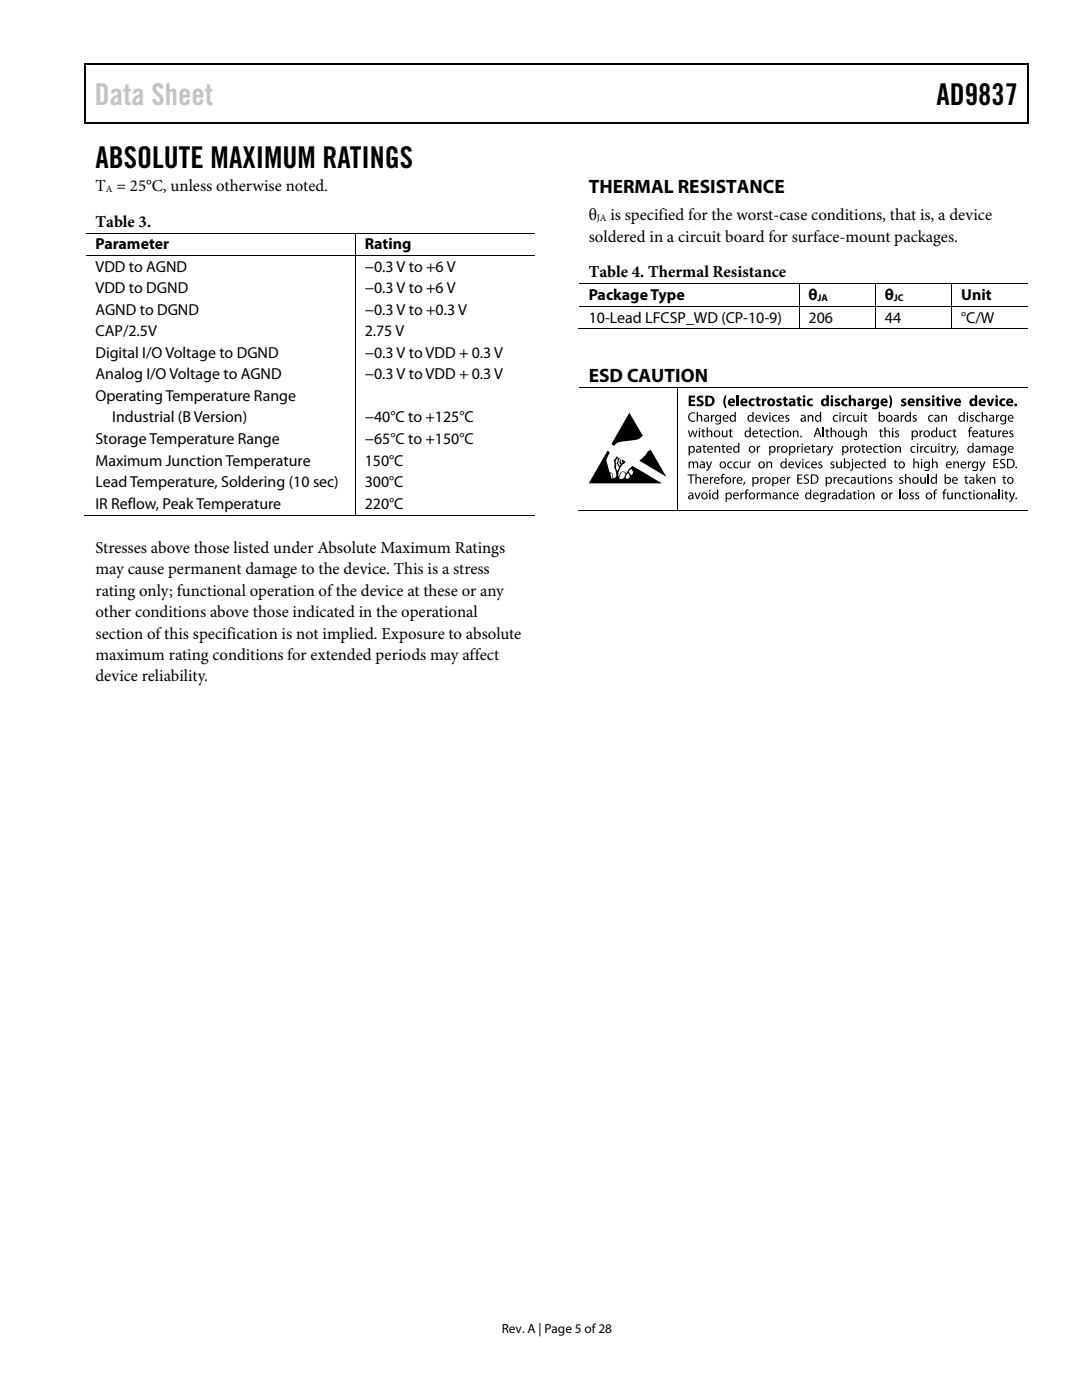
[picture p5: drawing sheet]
<svg xmlns="http://www.w3.org/2000/svg" width="216mm" height="279mm" viewBox="0 0 216 279" stroke-linecap="round" stroke-linejoin="round" font-family="sans-serif">
<defs><g id="words">
<text font-size="6" fill="#c1c1c1" x="18.9" y="21">Data Sheet</text>
<g font-size="6">
<text x="186.9" y="21">AD9837</text>
<text x="19" y="33.6">ABSOLUTE MAXIMUM RATINGS</text>
</g>
<g font-size="3.9">
<text x="117.5" y="38.5">THERMAL RESISTANCE</text>
<text x="117.5" y="76.3">ESD CAUTION</text>
</g>
<g font-size="3.3">
<text x="19" y="38.1">T = 25°C, unless otherwise noted.</text>
<text x="19" y="45.2">Table 3.</text>
<text x="117.5" y="44">θ</text>
<text x="121.8" y="44">is specified for the worst-case conditions, that is, a device</text>
<text x="117.5" y="48.2">soldered in a circuit board for surface-mount packages.</text>
<text x="117.5" y="55.4">Table 4. Thermal Resistance</text>
<text x="19" y="110.3">Stresses above those listed under Absolute Maximum Ratings</text>
<text x="19" y="114.6">may cause permanent damage to the device. This is a stress</text>
<text x="19" y="118.9">rating only; functional operation of the device at these or any</text>
<text x="19" y="123.2">other conditions above those indicated in the operational</text>
<text x="19" y="127.4">section of this specification is not implied. Exposure to absolute</text>
<text x="19" y="131.7">maximum rating conditions for extended periods may affect</text>
<text x="19" y="136">device reliability.</text>
</g>
<g font-size="3.2">
<text x="19" y="49.8">Parameter</text>
<text x="72.8" y="49.8">Rating</text>
<text x="19" y="54.3">VDD to AGND</text>
<text x="19" y="58.5">VDD to DGND</text>
<text x="72.8" y="54.3">−0.3 V to +6 V</text>
<text x="72.8" y="58.5">−0.3 V to +6 V</text>
<text x="117.5" y="59.9">Package Type</text>
<text x="161.3" y="59.9">θ</text>
<text x="176.6" y="59.9">θ</text>
<text x="191.8" y="59.9">Unit</text>
<text x="19" y="62.8">AGND to DGND</text>
<text x="72.8" y="62.8">−0.3 V to +0.3 V</text>
<text x="117.5" y="64.4">10-Lead LFCSP_WD (CP-10-9)</text>
<text x="161.3" y="64.4">206</text>
<text x="176.6" y="64.4">44</text>
<text x="191.8" y="64.4">°C/W</text>
<text x="19" y="67.1">CAP/2.5V</text>
<text x="19" y="71.4">Digital I/O Voltage to DGND</text>
<text x="72.8" y="67.1">2.75 V</text>
<text x="72.8" y="71.4">−0.3 V to VDD + 0.3 V</text>
<text x="19" y="75.7">Analog I/O Voltage to AGND</text>
<text x="72.8" y="75.7">−0.3 V to VDD + 0.3 V</text>
<text x="19" y="80">Operating Temperature Range</text>
<text x="19" y="88.6">Storage Temperature Range</text>
<text x="22.4" y="84.3">Industrial (B Version)</text>
<text x="72.8" y="84.3">−40°C to +125°C</text>
<text x="72.8" y="88.6">−65°C to +150°C</text>
<text x="19" y="92.9">Maximum Junction Temperature</text>
<text x="72.8" y="92.9">150°C</text>
<text x="19" y="97.2">Lead Temperature, Soldering (10 sec)</text>
<text x="19" y="101.5">IR Reflow, Peak Temperature</text>
<text x="72.8" y="97.2">300°C</text>
<text x="72.8" y="101.5">220°C</text>
</g>
<text font-size="2.6" x="100.1" y="266">Rev. A | Page 5 of 28</text>
<g font-size="1.9">
<text x="21.1" y="38.3">A</text>
<text x="119.1" y="44.1">JA</text>
<text x="163.1" y="60.1">JA</text>
<text x="178.4" y="60.1">JC</text>
</g>
</g></defs>
<g fill="#000">
<path d="M16.9 12.7h.2v1h-.2zM16.9 12.7h.2v.3h-.2zM82.5 12.7h.3v.3h-.3zM205.1 12.7h.2v1h-.2zM205.1 12.7h.2v.3h-.2zM16.9 24.4h.2v.3h-.2zM82.3 24.4h.2v.3h-.2zM205.1 24.4h.2v.3h-.2zM70.8 46.4h.2v.2h-.2zM70.8 50.9h.2v.2h-.2zM159.4 56.6h.1v.1h-.1zM174.6 56.6h.2v.1h-.2z"/>
<path d="M189.8 56.6h.2v.1h-.2zM135.2 77.3h.2v.2h-.2zM144.7 78.9h.3a2.73 2.73 0 0 0 0 2.5 .71 .71 0 0 1-.6-.8v-.8zM146.9 78.9h.5v2.1h-.5zM151 79.3l.4-.2v.4h.4v.4h-.4l.1 .7 .3 .1v.3l-.6 .1-.2-.2v-1h-.2v-.4h.2zM156.4 79.3l.5-.2v.4h.3v.4h-.3v.7l.3 .1v.3l-.5 .1-.3-.2v-1h-.2v-.4h.2zM159.4 61.1h.1v.2h-.1zM159.4 65.6h.1v.1h-.1zM159.1 79.3l.5-.2v.4h.3v.4h-.3v.7l.3 .1v.3l-.5 .1-.2-.2-.1-1h-.2v-.4h.2zM169.4 78.9h.4v.8a.55 .55 0 0 1 .7-.1 .55 .55 0 0 1 .3 .6v.8h-.5v-1l-.2-.1-.3 .2v.9h-.4zM174.6 61.1h.2v.2h-.2zM174.6 65.6h.2v.1h-.2z"/>
<path d="M186.9 79.3l.5-.2v.4h.3v.4h-.3v.7l.3 .1v.3l-.5 .1-.2-.2-.1-1h-.2v-.4h.2zM188.7 79.5h.5l.3 1.1 .3-1.1h.4l-.5 1.5h-.5zM189.8 61.1h.2v.2h-.2zM189.8 65.6h.2v.1h-.2zM196.8 79.5h.5l.3 1.1 .3-1.1h.5l-.6 1.5h-.4zM125.6 82.4l2.7 4.6-.3 .2a3.7 3.7 0 0 1-2.7 .8l-.6 .1a2.23 2.23 0 0 0-2.2 .9l-.5-.4zM129.2 90.1l.6-.3 3.2 5.4-5.4-3.3 1.1-1zM137.4 92.1h.2v.2l.3-.2h.3l.2 .2 .3-.2h.4l.2 .6v.7h-.2l-.1-.9-.2-.2-.3 .3v.8h-.3v-.9l-.2-.2-.3 .2-.1 .9h-.2zM137.4 79h1.3v.4h-.8v.4h.8v.4h-.8v.5h.8v.3h-1.3zM137.3 85.9h.2l.3 1.1 .3-1.1h.2l.4 1.1 .3-1.1h.2l-.4 1.3h-.3l-.3-1-.3 1h-.2zM137.2 94.7h1.4v.2h-.6v1.6h-.2v-1.6h-.6zM137.6 82.5l.7-.2 .4 .1v.2a.76 .76 0 0 0-1.1 .7 .76 .76 0 0 0 1.1 .6v.2a.98 .98 0 0 1-1.2-.3 .98 .98 0 0 1 .1-1.3z"/>
<path d="M138.8 94.6h.2v.8l.4-.2 .4 .2 .1 1.1h-.3v-.9l-.3-.2-.3 .3v.8h-.2zM138.5 98.3h.3l.4 1.1 .4-1.1h.2l-.5 1.3h-.2zM139 82.2h.3v.8l.4-.2 .4 .2v1.1h-.2v-.9l-.3-.2-.3 .3v.8h-.3zM139.2 79.1l.6-.2 .5 .1-.1 .4h-.6l-.1 .1 .2 .2a.72 .72 0 0 1 .7 .9 .72 .72 0 0 1-1.1 .5l-.3-.1 .1-.4 .7 .1 .1-.2-.1-.2a.69 .69 0 0 1-.7-.4 .69 .69 0 0 1 .1-.8zM140.1 85.7l.3-.1v.3h.3v.2h-.3v.9l.3 .1-.1 .2h-.3l-.1-.3-.1-.9h-.2v-.2h.2zM140.4 88.8l.2-.1v.3h.3v.2h-.3v.9l.3 .1-.1 .2h-.2l-.2-.3v-.9h-.3v-.2h.3zM141 85.3h.2v.8l.5-.2 .4 .2v1.1h-.2v-.9l-.3-.2-.4 .3v.8h-.2zM140.8 92.1h.3l.4 1.1 .3-1.1h.3l-.7 1.6-.4 .4-.1-.3 .4-.4zM141.7 95.2h.2v.3l.4-.3v.2l-.2 .1-.2 .2v.8h-.2zM141.9 82.8h.2v.3l.4-.3v.2l-.2 .1-.2 .2v.8h-.2zM142.6 89h.2v.2l.1-.1a.49 .49 0 0 1 .7 .1l.1 1.1h-.2l-.1-.9-.2-.2-.4 .2v.9h-.2zM144.1 94.7l.5-.1v.2h-.3l-.1 .1v.3h.3v.2h-.3v1.1h-.3v-1.1h-.1v-.2h.1z"/>
<path d="M144.1 88.8l.3-.1v.3h.3v.2h-.3v.9l.3 .1v.1l-.2 .1a.36 .36 0 0 1-.4-.5v-.7h-.2v-.2h.2zM144 85.9h.3v1l.3 .2 .3-.2v-1h.3v1.3h-.3v-.2l-.1 .1a.47 .47 0 0 1-.7 0zM145.6 85.7l.2-.1v.3h.4v.2h-.4l.1 .9 .3 .1v.1l-.4 .1-.2-.3v-.9h-.2zM145.3 92.3l.5-.2h.3v.2a.51 .51 0 0 0-.8 .5 .51 .51 0 0 0 .8 .4v.2a.7 .7 0 0 1-.9-.2 .7 .7 0 0 1 .1-.9zM146.2 95.2h.2v.3l.5-.3v.2l-.5 .3v.8h-.2zM146.5 92.3l.5-.2h.4l-.1 .2a.51 .51 0 0 0-.7 .5 .51 .51 0 0 0 .7 .4l.1 .2a.71 .71 0 0 1-1-.2 .71 .71 0 0 1 .1-.9zM147.7 98.3h.2l.1 .3 .4-.3v.2l-.2 .1-.2 .2v.8h-.3zM148.4 96.2h.3l-.2 .7h-.2zM148.9 97.8l.5-.1v.2h-.3l-.1 .1v.3h.3v.2h-.3v1.1h-.3v-1.1h-.1v-.2h.1zM147.6 92.1h.3v1l.3 .2 .3-.2v-1h.3v1.3h-.2l-.1-.2-.1 .1a.47 .47 0 0 1-.7 0zM149.1 92.1h.3v.3l.4-.3v.2l-.2 .1-.2 .2v.8h-.2zM149.6 79.7l.8-.2 .2 .1-.1 .3a.44 .44 0 0 0-.7 .4 .44 .44 0 0 0 .7 .4l.1 .3a.82 .82 0 0 1-1.1-.2 .82 .82 0 0 1 .1-1.1z"/>
<path d="M151 98.3h.2v.3l.2-.3h.3v.2l-.3 .1-.1 .2v.8h-.3zM151 89h.2v.3l.5-.3v.2l-.3 .1-.1 .3v.7h-.3zM151.7 95.2h.2v.3l.5-.3v.2l-.5 .3v.8h-.2zM151.6 85.7l.3-.1v.3h.3v.2h-.3v.9l.3 .1v.1l-.2 .1a.36 .36 0 0 1-.4-.5v-.7h-.2v-.2h.2zM151.9 98.3h.2v.2l.3-.2h.3l.2 .2 .3-.2h.4l.2 .6v.7h-.2l-.1-.9-.2-.2-.3 .2v.9h-.3v-1l-.2-.1-.3 .3v.8h-.3zM152 79.5h.4v.3l.3-.3h.3v.5h-.3l-.2 .2v.8h-.5zM152 82.8h.3l.3 1.1 .4-1.1h.3l-.6 1.3h-.2zM152.9 92.1h.2v.2l.1-.1a.5 .5 0 0 1 .8 .1l.1 1.1h-.3v-.9l-.3-.2-.3 .3v.8h-.3zM154 86.1l.5-.2 .3 .1v.1a.51 .51 0 0 0-.8 .5 .51 .51 0 0 0 .8 .4v.2a.7 .7 0 0 1-.9-.2 .7 .7 0 0 1 .1-.9zM155.1 79.6l.4-.1 .5 .1-.1 .3h-.5v.1a.56 .56 0 0 1 .6 .7 .56 .56 0 0 1-.8 .4l-.3-.1 .1-.4 .4 .1 .2-.1-.5-.3a.43 .43 0 0 1 0-.7zM155 89h.3v.3l.2-.3h.2v.2l-.2 .1-.2 .3v.7h-.2zM154.2 83l.6-.2 .3 .1-.1 .1a.51 .51 0 0 0-.7 .5 .51 .51 0 0 0 .7 .4l.1 .2a.71 .71 0 0 1-.9-.2 .71 .71 0 0 1 0-.9z"/>
<path d="M155.2 85.7l.2-.1v.3h.4v.2h-.4l.1 .9 .3 .1-.1 .2h-.3l-.2-.3v-.9h-.2v-.2h.2zM155.5 98.3h.3v.2l.1-.1a.49 .49 0 0 1 .7 .1l.1 1.1h-.3v-.9l-.3-.2-.3 .2v.9h-.3zM156.7 83l.4-.2 .4 .1-.1 .1h-.4v.3l.2 .1a.41 .41 0 0 1 .3 .3 .41 .41 0 0 1-.2 .4h-.7l.1-.2h.5v-.2l-.2-.1a.4 .4 0 0 1-.3-.6zM157 95.2h.2l.1 .3 .4-.3v.2l-.2 .1-.2 .2v.8h-.3zM157.2 98.5l.5-.2h.3v.2a.51 .51 0 0 0-.8 .5 .51 .51 0 0 0 .8 .4v.2a.7 .7 0 0 1-.9-.2 .7 .7 0 0 1 .1-.9zM158.2 85.9h.2v.2l.1-.1a.48 .48 0 0 1 .8 .1v1.1h-.2v-.9l-.3-.2-.3 .3-.1 .8h-.2zM158.6 92.1h.3l.3 1.1 .4-1.1h.2l-.5 1.3h-.2zM159 89h.2v.3l.5-.3v.2l-.3 .1-.1 .2v.8h-.3zM159.7 87h.3v.2h-.3zM159.1 94.7h1v.2h-.8v.6h.7v.2h-.7v.6h.8v.2h-1zM160.5 94.9a.8 .8 0 0 1 .9-.2l-.1 .2h-.5a.27 .27 0 0 0-.2 .2 .27 .27 0 0 0 .2 .3 .64 .64 0 0 1 .6 .9 .64 .64 0 0 1-1.1 .1l.1-.1a.39 .39 0 0 0 .6 0 .39 .39 0 0 0-.1-.6 .54 .54 0 0 1-.4-.8zM161.1 82.8h.3v.2l.1-.1a.49 .49 0 0 1 .7 .1l.1 1.1h-.3v-.9l-.3-.2-.3 .2v.9h-.2z"/>
<path d="M160.8 92.3l.6-.2h.3l-.1 .2a.51 .51 0 0 0-.7 .5 .51 .51 0 0 0 .7 .4l.1 .2a.71 .71 0 0 1-.9-.2 .71 .71 0 0 1 0-.9zM161.2 79.7l.8-.2 .2 .1-.1 .3a.45 .45 0 0 0-.7 .4 .45 .45 0 0 0 .7 .4l.1 .3a.82 .82 0 0 1-1-.2 .82 .82 0 0 1 0-1.1zM162 88.8l.3-.1v.3h.3v.2h-.3v.9l.3 .1-.1 .2h-.3l-.2-.3v-.9h-.2v-.2h.2zM163.3 92.3l.4-.2 .4 .1-.1 .1h-.4v.3l.1 .1a.4 .4 0 0 1 .4 .3 .4 .4 0 0 1-.2 .4h-.7l.1-.2h.5v-.2l-.2-.1a.4 .4 0 0 1-.3-.6zM164.2 85.3h.2v1.9h-.2zM164.2 89h.2v.3l.5-.3v.2l-.3 .1-.1 .2-.1 .8h-.2zM164.9 85.7l.2-.1v.3h.4v.2h-.4l.1 .9 .3 .1v.1l-.4 .1-.2-.3v-.9h-.2v-.2h.2zM165.2 98.3h.2v.3l.2-.3h.3v.2l-.3 .1-.2 .3v.7h-.2zM165 89h.3l.3 1.1 .4-1.1h.2l-.6 1.6-.5 .4v-.3a.45 .45 0 0 0 .4-.5zM165.7 85.3h.3v.8l.4-.2 .4 .2 .1 1.1h-.3v-.9l-.3-.2-.3 .2v.9h-.3zM165.8 92.3l.4-.2 .3 .1-.1 .1h-.4v.3l.2 .1a.41 .41 0 0 1 .3 .3 .41 .41 0 0 1-.2 .4h-.6l.1-.2h.5v-.2l-.2-.1a.4 .4 0 0 1-.3-.6zM166.3 95.2h.2v.3l.5-.3v.2l-.3 .1-.1 .2v.8h-.3z"/>
<path d="M166.7 79.6l.5-.1 .4 .1-.1 .3h-.4v.1a.56 .56 0 0 1 .6 .7 .56 .56 0 0 1-.9 .4l-.3-.1 .1-.4 .4 .1 .2-.1-.5-.3a.43 .43 0 0 1 0-.7zM166.4 83l.5-.2 .3 .1v.1a.51 .51 0 0 0-.8 .5 .51 .51 0 0 0 .8 .4v.2a.7 .7 0 0 1-.9-.2 .7 .7 0 0 1 .1-.9zM166.9 92.1h.2v1l.3 .2 .3-.3v-.9h.3v1.3h-.2v-.2l-.1 .1a.47 .47 0 0 1-.8 0zM168.1 82.8h.2l.1 .3 .4-.3v.2l-.2 .1-.2 .2v.8h-.3zM168.1 79.7l.8-.2 .2 .1-.1 .3a.45 .45 0 0 0-.7 .4 .45 .45 0 0 0 .7 .4l.1 .3a.82 .82 0 0 1-1.1-.2 .82 .82 0 0 1 .1-1.1zM168.7 95.4l.5-.2h.3v.2a.51 .51 0 0 0-.8 .5 .51 .51 0 0 0 .8 .4v.2a.71 .71 0 0 1-.9-.2 .71 .71 0 0 1 .1-.9zM169.6 89h.2v.3l.5-.3v.2l-.3 .1-.1 .2v.8h-.3zM168.8 85.9h.2l.1 1 .2 .2 .3-.3 .1-.9h.2v1.3h-.2v-.2l-.1 .1a.47 .47 0 0 1-.8 0zM169.1 83l.5-.2 .4 .1-.1 .1a.51 .51 0 0 0-.7 .5 .51 .51 0 0 0 .7 .4l.1 .2a.7 .7 0 0 1-1-.2 .7 .7 0 0 1 .1-.9zM170.3 98.1l.3-.1v.3h.3v.2h-.3v.9l.3 .1-.1 .2-.3-.1-.1-.2-.1-.9h-.2v-.2h.2zM170.2 82.8h.3v1l.3 .2 .3-.3v-.9h.3v1.3h-.2l-.1-.2-.1 .1a.46 .46 0 0 1-.7 0zM171.8 85.3h.3v.8l.4-.2 .4 .2 .1 1.1h-.3v-.9l-.3-.2-.3 .3v.8h-.3z"/>
<path d="M171.1 95.2h.3v1l.3 .2 .3-.3v-.9h.3v1.3h-.2l-.1-.2-.1 .1a.46 .46 0 0 1-.7-.1zM172.1 88.8l.2-.1v.3h.3v.2h-.3v.9l.3 .1v.1l-.2 .1a.36 .36 0 0 1-.3-.5v-.7h-.3v-.2h.3zM172.5 82.6l.2-.1v.3h.4v.2h-.4v.9l.3 .1v.1l-.3 .1-.2-.3v-.9h-.2v-.2h.2zM172.8 79.5h.4v.3l.3-.3h.2v.5h-.2l-.2 .2v.8h-.5zM172.7 95l.3-.1v.3h.3v.2h-.3v.9l.3 .1v.1h-.4l-.2-.2v-.9h-.2zM172.1 92.3l.5-.2h.4l-.1 .2a.51 .51 0 0 0-.7 .5 .51 .51 0 0 0 .7 .4l.1 .2a.71 .71 0 0 1-1-.2 .71 .71 0 0 1 .1-.9zM173.3 98.3h.2l.1 .2 .1-.1a.5 .5 0 0 1 .7 .1l.1 1.1h-.3v-.9l-.3-.2-.3 .3v.8h-.2zM173.3 91.9l.3-.1v.3h.3v.2h-.3v.9l.3 .1-.1 .2h-.3l-.1-.3-.1-.9h-.2v-.2h.2zM174.4 89.2l.5-.2h.4l-.1 .2a.51 .51 0 0 0-.8 .5 .51 .51 0 0 0 .8 .4v.2a.7 .7 0 0 1-.9-.2 .7 .7 0 0 1 .1-.9zM175.7 95.2h.2l.1 .2 .1-.1a.48 .48 0 0 1 .7 .1l.1 1.1h-.3v-.9l-.3-.2-.3 .3v.8h-.3zM175.6 85.7l.2-.1v.3h.4v.2h-.4l.1 .9 .3 .1v.1l-.4 .1-.2-.3v-.9h-.2zM175.6 88.8l.3-.1v.3h.3v.2h-.3v.9l.3 .1-.1 .2h-.3l-.2-.3v-.9h-.2v-.2h.2z"/>
<path d="M176.5 85.3h.2v.8l.4-.2 .4 .2 .1 1.1h-.2l-.1-.9-.3-.2-.3 .2v.9h-.2zM177.3 95.4l.4-.2 .3 .1-.1 .1h-.4v.3l.2 .1a.41 .41 0 0 1 .3 .3 .41 .41 0 0 1-.2 .4h-.6v-.2l.4 .1 .2-.2-.5-.5zM177.3 78.9a.71 .71 0 0 1 .7 .9v.8a.71 .71 0 0 1-.7 .8 2.73 2.73 0 0 0 0-2.5zM177.4 98.3h.3v.3l.4-.3v.2l-.2 .1-.2 .2v.8h-.3zM178.6 86.1l.4-.2 .4 .1-.1 .1h-.4v.3l.2 .1a.41 .41 0 0 1 .3 .3 .41 .41 0 0 1-.2 .4h-.7l.1-.2h.5v-.2l-.2-.1a.4 .4 0 0 1-.3-.6zM178.6 89h.2l.1 .2v-.1a.5 .5 0 0 1 .8 .1l.1 1.1h-.3v-.9l-.3-.2-.3 .3v.8h-.3zM178.5 91.9l.3-.1v.3h.3v.2h-.3v.9l.3 .1-.1 .2h-.3l-.2-.3v-.9h-.2v-.2h.2zM179.4 97.7h.2v1.9h-.2zM179.5 95.4l.4-.2 .3 .1v.1h-.5v.3l.2 .1a.41 .41 0 0 1 .4 .3 .41 .41 0 0 1-.3 .4h-.6l.1-.2 .3 .1 .2-.2-.5-.5zM179.7 82.8h.3v.3l.4-.3v.2l-.2 .1-.2 .2v.8h-.3zM180 79.6l.4-.1 .4 .1-.1 .3h-.4v.1a.53 .53 0 0 1 .6 .6 .53 .53 0 0 1-.7 .5l-.4-.1v-.4l.4 .1 .2-.1-.4-.3a.42 .42 0 0 1 0-.7zM180.6 94.6h.2v.8l.5-.2 .3 .2 .1 1.1h-.2l-.1-.9-.2-.2-.4 .2v.9h-.2z"/>
<path d="M181.6 98.5l.4-.2 .3 .1v.1h-.5v.3l.2 .1a.4 .4 0 0 1 .3 .3 .4 .4 0 0 1-.2 .4h-.6v-.2h.6v-.2l-.2-.1a.4 .4 0 0 1-.3-.6zM182.2 83l.4-.2 .3 .1-.1 .1h-.4v.3l.2 .1a.41 .41 0 0 1 .3 .3 .41 .41 0 0 1-.2 .4h-.6v-.2h.5l.1-.2-.2-.1a.39 .39 0 0 1-.3-.6zM182.2 91.5h.3v.8l.4-.2 .4 .2 .1 1.1h-.3v-.9l-.3-.2-.3 .2v.9h-.3zM182.7 98.5l.4-.2 .3 .1-.1 .1h-.4v.3l.2 .1a.41 .41 0 0 1 .3 .3 .41 .41 0 0 1-.2 .4h-.6v-.2h.6v-.2l-.2-.1a.4 .4 0 0 1-.3-.6zM181.8 89.2l.6-.2h.3l-.1 .2a.51 .51 0 0 0-.7 .5 .51 .51 0 0 0 .7 .4l.1 .2a.7 .7 0 0 1-.9-.2 .7 .7 0 0 1 0-.9zM182.8 79.5h.4v.3l.1-.2a.55 .55 0 0 1 .7 0 .55 .55 0 0 1 .3 .6v.8h-.5v-1l-.3-.1-.2 .2v.9h-.5zM183.5 85.9h.2v.3l.4-.3v.2l-.2 .1-.2 .3v.7h-.2zM183.6 89h.2v.3l.3-.3h.2v.2l-.3 .1-.1 .2v.8h-.3zM184.8 79.6l.4-.1 .4 .1v.3h-.5v.1a.53 .53 0 0 1 .6 .6 .53 .53 0 0 1-.7 .5l-.4-.1v-.4l.4 .1 .3-.1-.5-.3a.42 .42 0 0 1 0-.7zM183.6 95.2h.3v1l.2 .2 .4-.3v-.9h.3v1.3h-.3v-.2l-.1 .1a.47 .47 0 0 1-.7-.1zM185.1 94.6h.3v1.9h-.3zM184.6 89.2l.5-.2h.3v.2a.51 .51 0 0 0-.8 .5 .51 .51 0 0 0 .8 .4v.2a.7 .7 0 0 1-.9-.2 .7 .7 0 0 1 .1-.9z"/>
<path d="M186 91.5h.2v.8l.4-.2 .4 .2 .1 1.1h-.3v-.9l-.3-.2-.3 .3v.8h-.2zM185.4 83l.5-.2 .3 .1v.1a.51 .51 0 0 0-.8 .5 .51 .51 0 0 0 .8 .4v.2a.71 .71 0 0 1-.9-.2 .71 .71 0 0 1 .1-.9zM186.5 97.8l.5-.1v.2h-.3l-.1 .1v.3h.3v.2h-.3v1.1h-.3v-1.1h-.1v-.2h.1zM185.7 89h.3v1l.3 .2 .3-.2v-1h.2l.1 1.3h-.3v-.2l-.1 .1a.46 .46 0 0 1-.7 0zM187.8 82.8h.2l.1 .2v-.1a.48 .48 0 0 1 .8 .1l.1 1.1h-.3v-.9l-.3-.2-.3 .3v.8h-.3zM187.9 88.8l.3-.1v.3h.3v.2h-.3v.9l.3 .1v.1l-.3 .1-.2-.3-.1-.9h-.2zM188.4 97.8l.5-.1v.2h-.3l-.1 .1v.3h.3v.2h-.3v1.1h-.3v-1.1h-.2v-.2h.2zM187.4 85.9h.3v1l.3 .2 .3-.3v-.9h.2v1.3h-.2v-.2l-.1 .1a.46 .46 0 0 1-.7 0zM188.8 89h.2v.3l.5-.3v.2l-.3 .1-.1 .2-.1 .8h-.2zM189.6 89h.3l.3 1.1 .4-1.1h.3l-.7 1.6-.5 .4v-.3a.45 .45 0 0 0 .4-.5zM189 86.1l.6-.2 .3 .1-.1 .1a.51 .51 0 0 0-.7 .5 .51 .51 0 0 0 .8 .4v.2a.71 .71 0 0 1-.9-.2 .71 .71 0 0 1 0-.9zM189 98.3h.2l.1 1 .2 .2 .4-.3v-.9h.2v1.3h-.2v-.2l-.1 .1a.46 .46 0 0 1-.7-.1z"/>
<path d="M190.2 92.1h.2v.2l.1-.1a.49 .49 0 0 1 .8 .1l.1 1.1h-.3v-.9l-.3-.2-.3 .3v.8h-.3zM190.5 98.3h.2v.2l.1-.1a.48 .48 0 0 1 .8 .1v1.1h-.2v-.9l-.3-.2-.3 .2v.9h-.3zM190.3 85.7l.2-.1v.3h.4v.2h-.4v.9l.3 .1 .1 .1-.3 .1a.36 .36 0 0 1-.3-.5v-.7h-.2v-.2h.2zM191 90h.2l-.2 .7h-.2zM192.6 95l.3-.1v.3h.3v.2h-.3v.9l.3 .1v.1h-.4l-.2-.2v-.9h-.2zM192.1 98.5l.6-.2h.3l-.1 .2a.51 .51 0 0 0-.7 .5 .51 .51 0 0 0 .8 .4v.2a.71 .71 0 0 1-.9-.2 .71 .71 0 0 1 0-.9zM193.1 92.1h.2v.3l.5-.3v.2l-.2 .1-.2 .2v.8h-.3zM193.5 85.4l.5-.1v.2h-.3l-.1 .2v.2h.3v.2h-.3v1.1h-.3v-1.1h-.2v-.2h.2zM193.6 83l.4-.2 .3 .1-.1 .1h-.4v.3l.2 .1a.41 .41 0 0 1 .3 .3 .41 .41 0 0 1-.2 .4h-.6v-.2h.5l.1-.2-.2-.1a.39 .39 0 0 1-.3-.6zM193.4 98.1l.2-.1v.3h.4v.2h-.4v.9l.3 .1 .1 .1-.3 .1a.36 .36 0 0 1-.3-.5v-.7h-.2v-.2h.2zM194.8 94.6h.3v1.2l.5-.6h.2l-.5 .6 .6 .7h-.3l-.4-.6-.1 .1v.5h-.3zM194.8 83l.5-.2 .3 .1v.1a.51 .51 0 0 0-.8 .5 .51 .51 0 0 0 .8 .4v.2a.71 .71 0 0 1-.9-.2 .71 .71 0 0 1 .1-.9z"/>
<path d="M195.4 92.1h.3l.3 1.1 .4-1.1h.2l-.5 1.4-.6 .6v-.3l.4-.4zM195.9 82.2h.2v.8l.5-.2 .3 .2 .1 1.1h-.2v-.9l-.3-.2-.4 .3v.8h-.2zM196 89h.2v.2l.3-.2h.3l.2 .2 .3-.2h.4l.2 .6v.7h-.2l-.1-.9-.2-.2-.3 .3v.8h-.3v-.9l-.2-.2-.4 .3v.8h-.2zM196.4 98.3h.2v.2l.1-.1a.48 .48 0 0 1 .7 .1l.1 1.1h-.2v-.9l-.3-.2-.4 .2v.9h-.2zM196.8 85.7l.3-.1v.3h.3v.2h-.3v.9l.3 .1v.1l-.4 .1-.1-.3-.1-.9h-.2v-.2h.2zM197.5 95.2h.2v.2l.1-.1a.5 .5 0 0 1 .7 .1l.1 1.1h-.2l-.1-.9-.2-.2-.4 .3v.8h-.2zM198.7 82.8h.3v.3l.4-.3v.2l-.4 .3v.8h-.2zM197.7 85.9h.2v1l.3 .2 .4-.3v-.9h.2v1.3h-.2v-.2l-.1 .1a.46 .46 0 0 1-.7 0zM198.2 91.6h1v.2h-.7v.6h.7v.2h-.7v.6h.8v.2h-1.1zM199.2 85.9h.2v.3l.5-.3v.2l-.3 .1-.2 .3v.7h-.2zM199.3 97.7h.2v1.9h-.2zM199.6 91.8a.77 .77 0 0 1 .9-.1v.1h-.4l-.3 .1 .1 .4a.64 .64 0 0 1 .7 .9 .64 .64 0 0 1-1.1 .2l.1-.2a.39 .39 0 0 0 .6 0 .39 .39 0 0 0-.2-.6 .54 .54 0 0 1-.4-.8z"/>
<path d="M200.2 95l.2-.1v.3h.4v.2h-.4l.1 .9 .3 .1-.1 .2-.3-.1-.2-.2v-.9h-.2v-.2h.2zM199.6 79.7l.3-.1 .5-.1 .2 .1-.1 .3a.44 .44 0 0 0-.6 .4 .44 .44 0 0 0 .6 .4l.1 .3a.82 .82 0 0 1-1-.2 .82 .82 0 0 1 0-1.1zM200.6 98.1l.2-.1v.3h.4v.2h-.4l.1 .9 .3 .1v.1h-.4l-.2-.2v-.9h-.2v-.2h.2zM201.5 86.1l.4-.2 .3 .1-.1 .1h-.4v.3l.2 .1a.41 .41 0 0 1 .3 .3 .41 .41 0 0 1-.2 .4h-.6v-.2l.4 .1 .2-.2-.6-.5zM201.3 98.3h.3l.3 1.1 .4-1.1h.3l-.6 1.3-.6 .7v-.3l.4-.4zM202.7 99.4h.2v.2h-.2zM202.7 93.2h.2v.2h-.2zM70.8 102.7h.2v.2h-.2zM135.2 101.8h.2v.1h-.2z"/>
<path d="M140.7 79a1.51 1.51 0 0 1 1.9 .6 1.24 1.24 0 0 1-1.7 1.5l-.2-.1zM141.2 79.3v1.4a.71 .71 0 0 0 .9-.7 .71 .71 0 0 0-.9-.7z"/>
<path d="M160.3 78.9h.3v.4h-.3zM160.2 79.5h.5v1.5h-.5z"/>
<path d="M164 79.7l.5-.2 .4 .2v-.8h.5v2.1h-.4v-.2a.69 .69 0 0 1-1 .1 .69 .69 0 0 1-.1-.9zM164.4 79.9a.41 .41 0 0 0-.1 .6 .41 .41 0 0 0 .5 .2 .42 .42 0 0 0 .1-.5 .42 .42 0 0 0-.5-.3z"/>
<path d="M165.8 78.9h.4v.4h-.4zM165.8 79.5h.4v1.5h-.4z"/>
<path d="M186 78.9h.4v.4h-.4zM186 79.5h.5v1.5h-.5z"/>
<path d="M188 78.9h.4v.4h-.4zM188 79.5h.4v1.5h-.4z"/>
<path d="M193.6 79.7l.5-.2 .4 .2v-.8h.5v2.1h-.4v-.2a.69 .69 0 0 1-1 .1 .69 .69 0 0 1-.1-.9zM194.1 79.9l-.2 .2a.43 .43 0 0 0 .3 .6 .41 .41 0 0 0 .3-.5 .41 .41 0 0 0-.4-.3z"/>
<path d="M198.7 78.9h.3v.4h-.3zM198.6 79.5h.5v1.5h-.5z"/>
<path d="M121.2 89.9l-3.7 6.6h14.6l-5.9-3.5-.7 .6-.5 .9-.2-.2a.71 .71 0 0 0-.8-.2 .71 .71 0 0 0-.4 .7l-.1 .3a2.84 2.84 0 0 1 1.2-2.8l.1-.2-.6-.3v.6l-.2 .2-.1-.4v-.6l-.2 .3-.1 .5 .2 .3-.1 .3-.1-.2a.65 .65 0 0 1-.1-.9l.2-.4-.2-.2-.5 1.1 .2 .3a.71 .71 0 0 1-.1 1.2l-.1-.3-.1-1a.8 .8 0 0 1 .3-1.1l.1-.3-.2-.1-.7 .8 .2 .7-.1 .7 .4 .8a1.02 1.02 0 0 1-.5 1.4l-.3-1.1a.79 .79 0 0 1-.7-1l-.1-.4a2.11 2.11 0 0 1 .3-2.5 .42 .42 0 0 0-.4-.6zM121.8 94.5l.2-.1 .2 .4v.6l-.1 .2zM124.1 94.2a.58 .58 0 0 1 .7 .3 .58 .58 0 0 1-.3 .8 .6 .6 0 0 1-.9 .1l.1-.6zM125.2 94.5a.51 .51 0 0 1 .4 .7 .51 .51 0 0 1-.8 .2zM125.6 93.9l.3-.3a.69 .69 0 0 1 0 1.2l-.4-.7z"/>
<path d="M137.4 89h.2v.2a.61 .61 0 0 1 .9-.1 .61 .61 0 0 1 .1 .9 .54 .54 0 0 1-.4 .4 .54 .54 0 0 1-.5-.2v.7h-.3zM137.7 89.3a.49 .49 0 0 0 0 .6 .49 .49 0 0 0 .5 .2 .5 .5 0 0 0 .2-.6 .5 .5 0 0 0-.5-.3z"/>
<path d="M137.4 98.4l.1-.1a.58 .58 0 0 1 .8 .5l.1 .8h-.2l-.1-.1a.43 .43 0 0 1-.6 .1 .43 .43 0 0 1 0-.7l.6-.1v-.2a.42 .42 0 0 0-.7 0zM137.6 99.1v.3h.4l.1-.4z"/>
<path d="M139.4 85.5a.15 .15 0 0 1 .3 0 .15 .15 0 0 1-.3 0zM139.4 85.9h.3v1.3h-.3z"/>
<path d="M139 89.1l.1-.1a.58 .58 0 0 1 .8 .5v.8h-.2v-.1a.43 .43 0 0 1-.6 .1 .43 .43 0 0 1 0-.7l.6-.1-.1-.2a.41 .41 0 0 0-.6 0zM139.2 89.8v.3h.4l.1-.2v-.2z"/>
<path d="M140.4 95.4a.57 .57 0 0 1 .7-.2 .57 .57 0 0 1 .3 .7h-1a.53 .53 0 0 0 .9 .4v.2a.73 .73 0 0 1-.9-.2 .73 .73 0 0 1 0-.9zM140.6 95.4l-.2 .3h.7l-.1-.3z"/>
<path d="M139.9 99a.68 .68 0 0 1 1.3 0 .68 .68 0 0 1-1.3 0zM140.3 98.5a.5 .5 0 0 0-.1 .7 .5 .5 0 0 0 .6 .2 .5 .5 0 0 0 .2-.6 .5 .5 0 0 0-.7-.3z"/>
<path d="M139.7 92.2l.1-.1a.58 .58 0 0 1 .9 .5v.8h-.3v-.1a.43 .43 0 0 1-.6 .1 .43 .43 0 0 1 0-.7l.6-.1v-.2a.41 .41 0 0 0-.7 0zM139.9 92.9v.3h.4l.1-.2v-.2z"/>
<path d="M141.3 89.2a.58 .58 0 0 1 .7-.2 .58 .58 0 0 1 .3 .7h-1l.3 .4h.6v.2a.73 .73 0 0 1-.9-.1 .73 .73 0 0 1 0-1zM141.5 89.2l-.2 .3h.7l-.1-.3z"/>
<path d="M140.5 82.9l.2-.1a.57 .57 0 0 1 .8 .5v.8h-.2v-.1a.43 .43 0 0 1-.7 .1 .43 .43 0 0 1 0-.7l.6-.1v-.1a.41 .41 0 0 0-.6-.1zM140.8 83.6l-.1 .3 .4 .1 .1-.2v-.3z"/>
<path d="M141.5 97.9a.15 .15 0 0 1 .3 0 .15 .15 0 0 1-.3 0zM141.5 98.3h.3v1.3h-.3z"/>
<path d="M142.6 95.4a.58 .58 0 0 1 .7-.2 .58 .58 0 0 1 .3 .7h-.9l.2 .4h.6v.2a.73 .73 0 0 1-.9-.2 .73 .73 0 0 1 0-.9zM142.9 95.4l-.2 .3h.7l-.1-.3z"/>
<path d="M142.4 86.6a.7 .7 0 0 1 1.4 0 .7 .7 0 0 1-1.4 0zM142.9 86.1a.5 .5 0 0 0-.2 .7 .5 .5 0 0 0 .6 .2 .49 .49 0 0 0 .2-.6 .49 .49 0 0 0-.6-.3z"/>
<path d="M142.3 98.5l.4-.2 .4 .2v-.8h.2v1.9h-.2v-.2a.61 .61 0 0 1-.8 .1 .61 .61 0 0 1-.2-.8zM142.5 98.5a.5 .5 0 0 0-.2 .6 .5 .5 0 0 0 .6 .3 .5 .5 0 0 0 .2-.6 .5 .5 0 0 0-.6-.3z"/>
<path d="M142.8 83a.52 .52 0 0 1 .9 0v-.2h.2v.4a1.66 1.66 0 0 1-.2 1.4l-.5 .1-.4-.1v-.2l.2 .1a.47 .47 0 0 0 .5-.1 .47 .47 0 0 0 .2-.5 .63 .63 0 0 1-1 0 .63 .63 0 0 1 .1-.9zM143.1 83a.49 .49 0 0 0-.2 .6 .49 .49 0 0 0 .5 .3 .48 .48 0 0 0 .2-.6 .48 .48 0 0 0-.5-.3z"/>
<path d="M143.6 92.8a.69 .69 0 0 1 1.3 0 .69 .69 0 0 1-1.3 0zM144 92.3a.5 .5 0 0 0-.2 .7 .5 .5 0 0 0 .6 .2 .49 .49 0 0 0 .2-.6 .49 .49 0 0 0-.6-.3z"/>
<path d="M144.4 83a.57 .57 0 0 1 .7-.2 .57 .57 0 0 1 .3 .7h-1l.3 .4h.5l.1 .2a.73 .73 0 0 1-1-.1 .73 .73 0 0 1 .1-1zM144.6 83l-.2 .4h.7l-.1-.4z"/>
<path d="M144.8 98.3h.2v.2a.61 .61 0 0 1 .9-.1 .61 .61 0 0 1 .1 .9 .55 .55 0 0 1-.4 .4 .55 .55 0 0 1-.6-.2v.7h-.2zM145.1 98.6a.49 .49 0 0 0 0 .6 .49 .49 0 0 0 .5 .2 .5 .5 0 0 0 .2-.6 .5 .5 0 0 0-.5-.3z"/>
<path d="M145.1 89.2a.57 .57 0 0 1 .7-.2 .57 .57 0 0 1 .3 .7h-1l.3 .4h.6v.2a.73 .73 0 0 1-1-.1 .73 .73 0 0 1 .1-1zM145.3 89.2l-.2 .3h.7l-.1-.3z"/>
<path d="M144.6 95.9a.7 .7 0 0 1 1.4 0 .7 .7 0 0 1-1.4 0zM145 95.4a.5 .5 0 0 0-.1 .7 .5 .5 0 0 0 .6 .2 .49 .49 0 0 0 .1-.6 .49 .49 0 0 0-.6-.3z"/>
<path d="M145.4 79.8a.72 .72 0 0 1 .9-.2 .72 .72 0 0 1 .3 .8h-.9a.54 .54 0 0 0 .8 .3l.1 .3a.86 .86 0 0 1-1.1-.1 .86 .86 0 0 1-.1-1.1zM145.8 79.9l-.1 .2h.5l-.1-.2z"/>
<path d="M146.4 98.5a.57 .57 0 0 1 .7-.2 .57 .57 0 0 1 .3 .7h-.9l.2 .4h.6l.1 .2a.73 .73 0 0 1-1-.2 .73 .73 0 0 1 0-.9zM146.7 98.5l-.2 .3h.7l-.1-.3z"/>
<path d="M145.7 83l.5-.2 .4 .2v-.8h.2v1.9h-.2v-.2a.61 .61 0 0 1-.8 .2 .61 .61 0 0 1-.2-.9zM146 83.1a.5 .5 0 0 0-.2 .6 .5 .5 0 0 0 .6 .3l.1-.1a.49 .49 0 0 0 .1-.6 .49 .49 0 0 0-.6-.2z"/>
<path d="M147.2 95.4a.57 .57 0 0 1 .7-.2 .57 .57 0 0 1 .3 .7h-1l.3 .4h.5l.1 .2a.73 .73 0 0 1-1-.2 .73 .73 0 0 1 .1-.9zM147.4 95.4l-.2 .3h.7l-.1-.3z"/>
<path d="M146.5 89.2l.4-.2 .4 .2v-.8h.2v1.9h-.2v-.2a.61 .61 0 0 1-.8 .2 .61 .61 0 0 1-.2-.9zM146.7 89.2a.5 .5 0 0 0-.2 .6 .5 .5 0 0 0 .6 .4 .49 .49 0 0 0 .2-.7 .49 .49 0 0 0-.6-.3z"/>
<path d="M147.9 79.8a.72 .72 0 0 1 .9-.2 .72 .72 0 0 1 .3 .8h-.9l.2 .3h.6l.1 .3a.86 .86 0 0 1-1.1-.1 .86 .86 0 0 1-.1-1.1zM148.3 79.9l-.1 .2h.5l-.1-.2z"/>
<path d="M148.7 86.1l.4-.2 .5 .2v-.8h.2v1.9h-.2v-.2a.61 .61 0 0 1-.9 .2 .61 .61 0 0 1-.1-.9zM149 86.1a.5 .5 0 0 0-.2 .7 .5 .5 0 0 0 .5 .3 .5 .5 0 0 0 .2-.6 .5 .5 0 0 0-.5-.4z"/>
<path d="M149.4 99a.7 .7 0 0 1 1.4 0 .7 .7 0 0 1-1.4 0zM149.8 98.5a.5 .5 0 0 0-.2 .7 .5 .5 0 0 0 .6 .2 .49 .49 0 0 0 .2-.6 .49 .49 0 0 0-.6-.3z"/>
<path d="M149.4 89.7a.7 .7 0 0 1 1.4 0 .7 .7 0 0 1-1.4 0zM149.8 89.2a.49 .49 0 0 0-.1 .7 .49 .49 0 0 0 .6 .2 .49 .49 0 0 0 .1-.6 .49 .49 0 0 0-.6-.3z"/>
<path d="M150.1 95.2h.2v.2a.63 .63 0 0 1 .9 0 .63 .63 0 0 1 0 .9 .63 .63 0 0 1-.8 .1v.7h-.3zM150.5 95.5a.44 .44 0 0 0 0 .7 .44 .44 0 0 0 .6-.1 .48 .48 0 0 0 0-.5 .48 .48 0 0 0-.5-.2z"/>
<path d="M150.3 86.1a.57 .57 0 0 1 .7-.2 .57 .57 0 0 1 .3 .7h-1l.3 .4h.6v.2a.73 .73 0 0 1-.9-.1 .73 .73 0 0 1 0-1zM150.5 86.1l-.2 .3h.8l-.2-.3z"/>
<path d="M149.3 83l.4-.2 .4 .2v-.8h.3v1.9h-.2v-.2a.61 .61 0 0 1-.9 .2 .61 .61 0 0 1-.1-.9zM149.6 83.1a.5 .5 0 0 0-.2 .6 .5 .5 0 0 0 .5 .3 .5 .5 0 0 0 .2-.6 .5 .5 0 0 0-.5-.3z"/>
<path d="M150.9 83a.57 .57 0 0 1 .7-.1 .57 .57 0 0 1 .3 .6h-1l.3 .4h.6v.2a.73 .73 0 0 1-1-.1 .73 .73 0 0 1 .1-1zM151.1 83l-.2 .4h.7l-.1-.4z"/>
<path d="M151.3 92.8a.7 .7 0 0 1 1.4 0 .7 .7 0 0 1-1.4 0zM151.7 92.3a.5 .5 0 0 0-.1 .7 .5 .5 0 0 0 .6 .2 .49 .49 0 0 0 .2-.6 .49 .49 0 0 0-.7-.3z"/>
<path d="M152.6 86.1a.57 .57 0 0 1 .7-.2 .57 .57 0 0 1 .3 .7h-1a.53 .53 0 0 0 .9 .4v.2a.73 .73 0 0 1-1-.1 .73 .73 0 0 1 .1-1zM152.8 86.1l-.2 .3h.7l-.1-.3z"/>
<path d="M152.5 95.9a.69 .69 0 0 1 1.3 0 .69 .69 0 0 1-1.3 0zM152.9 95.4a.5 .5 0 0 0-.2 .7 .5 .5 0 0 0 .6 .2 .5 .5 0 0 0 .2-.6 .5 .5 0 0 0-.6-.3z"/>
<path d="M153.5 89h.2v.2a.62 .62 0 0 1 .9-.1 .62 .62 0 0 1 .1 .9 .56 .56 0 0 1-.4 .4 .56 .56 0 0 1-.6-.2v.7h-.2zM153.8 89.3a.49 .49 0 0 0 0 .6 .49 .49 0 0 0 .5 .2 .5 .5 0 0 0 .2-.6 .5 .5 0 0 0-.5-.3z"/>
<path d="M153.5 82.3h.2v.3h-.2zM153.5 82.8h.2v1.3h-.2z"/>
<path d="M153.1 80.3a.81 .81 0 0 1 1.6 0 .81 .81 0 0 1-1.6 0zM153.7 79.9l-.1 .2a.47 .47 0 0 0 .3 .6 .43 .43 0 0 0 .3-.4 .43 .43 0 0 0-.5-.4z"/>
<path d="M154.1 95.2h.2v.2a.61 .61 0 0 1 .9-.1 .61 .61 0 0 1 .1 .9 .55 .55 0 0 1-.4 .4 .55 .55 0 0 1-.6-.2v.7h-.2zM154.4 95.5a.49 .49 0 0 0 0 .6 .49 .49 0 0 0 .5 .2 .5 .5 0 0 0 .2-.6 .5 .5 0 0 0-.5-.3z"/>
<path d="M154.2 98.4l.4-.1 .5 .3 .1 1h-.2l-.1-.1a.42 .42 0 0 1-.6 .1 .42 .42 0 0 1 0-.7l.6-.1v-.2a.42 .42 0 0 0-.7 0zM154.4 99.1v.3h.3l.2-.1v-.3z"/>
<path d="M155.4 83a.57 .57 0 0 1 .7-.1 .57 .57 0 0 1 .3 .6h-.9l.2 .4h.6l.1 .2a.73 .73 0 0 1-1-.1 .73 .73 0 0 1 0-1zM155.7 83l-.2 .4h.7l-.1-.4z"/>
<path d="M155.7 95.4a.57 .57 0 0 1 .7-.2 .57 .57 0 0 1 .3 .7h-.9l.2 .4h.6l.1 .2a.73 .73 0 0 1-1-.2 .73 .73 0 0 1 0-.9zM156 95.4l-.2 .3h.7l-.1-.3z"/>
<path d="M156 85.5a.15 .15 0 0 1 .3 0 .15 .15 0 0 1-.3 0zM156.1 85.9h.2v1.3h-.2z"/>
<path d="M155.8 89.7a.7 .7 0 0 1 1.4 0 .7 .7 0 0 1-1.4 0zM156.3 89.2a.5 .5 0 0 0-.2 .7 .5 .5 0 0 0 .6 .2 .49 .49 0 0 0 .2-.6 .49 .49 0 0 0-.6-.3z"/>
<path d="M155.9 92.3l.4-.2 .4 .2v-.8h.3v1.9h-.2l-.1-.2a.61 .61 0 0 1-.8 .1 .61 .61 0 0 1-.1-.8zM156.2 92.3a.5 .5 0 0 0-.2 .6 .5 .5 0 0 0 .5 .4 .5 .5 0 0 0 .2-.7 .5 .5 0 0 0-.5-.3z"/>
<path d="M156.6 86.6a.7 .7 0 0 1 1.4 0 .7 .7 0 0 1-1.4 0zM157 86.1a.5 .5 0 0 0-.1 .7 .5 .5 0 0 0 .6 .2 .5 .5 0 0 0 .1-.6 .5 .5 0 0 0-.6-.3z"/>
<path d="M157.4 89h.3v.2a.63 .63 0 0 1 .8 .1 .63 .63 0 0 1 .1 .8 .63 .63 0 0 1-.9 .1v.7h-.2zM157.8 89.3a.44 .44 0 0 0 0 .7 .44 .44 0 0 0 .6-.1 .48 .48 0 0 0 0-.5 .48 .48 0 0 0-.5-.2z"/>
<path d="M157.5 92.3a.57 .57 0 0 1 .7-.2 .57 .57 0 0 1 .2 .7h-.9a.53 .53 0 0 0 .8 .4l.1 .2a.73 .73 0 0 1-1-.1 .73 .73 0 0 1 .1-1zM157.7 92.3l-.2 .3h.7l-.1-.3z"/>
<path d="M158.4 98.5a.58 .58 0 0 1 .7-.2 .58 .58 0 0 1 .3 .7h-1l.3 .4h.5l.1 .2a.73 .73 0 0 1-1-.2 .73 .73 0 0 1 .1-.9zM158.6 98.5l-.2 .3h.7l-.1-.3z"/>
<path d="M157.5 79.7l.3-.2a.65 .65 0 0 1 .9 .7l.1 .8h-.5v-.1a.5 .5 0 0 1-.8 0 .5 .5 0 0 1 .1-.7l.6-.3-.2-.1-.5 .2zM157.9 80.4l-.1 .2 .2 .2 .3-.2v-.3z"/>
<path d="M159.9 88.5h.3v.2h-.3zM159.9 89h.3v1.3h-.3z"/>
<path d="M160.1 91.6h.2v.2h-.2zM160.1 92.1h.2v1.3h-.2z"/>
<path d="M160.7 89.2a.58 .58 0 0 1 .7-.2 .58 .58 0 0 1 .3 .7h-1l.2 .4h.7v.2a.73 .73 0 0 1-1-.1 .73 .73 0 0 1 .1-1zM160.9 89.2l-.2 .3h.7l-.1-.3z"/>
<path d="M159.8 82.9l.2-.1a.58 .58 0 0 1 .8 .5v.8h-.2v-.1a.43 .43 0 0 1-.7 .1 .43 .43 0 0 1 0-.7l.6-.1v-.1a.42 .42 0 0 0-.6-.1zM160.1 83.6l-.1 .3h.5v-.4z"/>
<path d="M161.8 94.7a1.02 1.02 0 0 1 1.4 .4 1.02 1.02 0 0 1-.4 1.3l-1 .1zM162 94.9v1.5a.78 .78 0 0 0 1.1-.8 .78 .78 0 0 0-1.1-.7z"/>
<path d="M160.8 98.5l.4-.2 .4 .2v-.8h.3v1.9h-.2v-.2a.61 .61 0 0 1-.9 .1 .61 .61 0 0 1-.1-.8zM161.1 98.5a.5 .5 0 0 0-.2 .6 .5 .5 0 0 0 .5 .3 .5 .5 0 0 0 .2-.6 .5 .5 0 0 0-.5-.3z"/>
<path d="M162 92.3a.57 .57 0 0 1 .7-.2 .57 .57 0 0 1 .3 .7h-.9l.2 .4h.6l.1 .2a.73 .73 0 0 1-1-.1 .73 .73 0 0 1 0-1zM162.3 92.3l-.2 .3h.7l-.1-.3z"/>
<path d="M162.4 98.5a.57 .57 0 0 1 .7-.2 .57 .57 0 0 1 .3 .7h-1a.53 .53 0 0 0 .9 .4v.2a.73 .73 0 0 1-1-.2 .73 .73 0 0 1 .1-.9zM162.6 98.5l-.2 .3h.7l-.1-.3z"/>
<path d="M163 85.4h.3l.6 1.8h-.2l-.3-.5h-.6l-.2 .5h-.3zM163.1 85.6l-.3 .9h.6z"/>
<path d="M162.9 89.1l.4-.1 .5 .3v1h-.2v-.1a.42 .42 0 0 1-.6 .1 .42 .42 0 0 1 0-.7l.6-.1v-.2a.42 .42 0 0 0-.7 0zM163.1 89.8v.3l.3 .1 .2-.2v-.3z"/>
<path d="M162.8 83l.4-.2 .4 .2v-.8h.3v1.9h-.3v-.2a.61 .61 0 0 1-.8 .2 .61 .61 0 0 1-.2-.9zM163 83.1a.5 .5 0 0 0-.2 .6 .5 .5 0 0 0 .6 .3 .5 .5 0 0 0 .2-.6 .5 .5 0 0 0-.6-.3z"/>
<path d="M164.7 95.2h.3v.2a.63 .63 0 0 1 .8 0 .63 .63 0 0 1 .1 .9 .63 .63 0 0 1-.9 .1v.7h-.2zM165.1 95.5a.44 .44 0 0 0 0 .7 .44 .44 0 0 0 .6-.1 .48 .48 0 0 0 0-.5 .48 .48 0 0 0-.5-.2z"/>
<path d="M163.8 98.5a.52 .52 0 0 1 .8 0v-.2h.2v.4a1.66 1.66 0 0 1-.2 1.4l-.5 .1-.4-.1v-.2l.7 .1 .2-.6a.63 .63 0 0 1-1 0 .63 .63 0 0 1 .2-.9zM164 98.5a.49 .49 0 0 0-.2 .6 .49 .49 0 0 0 .5 .3 .48 .48 0 0 0 .3-.6 .48 .48 0 0 0-.6-.3z"/>
<path d="M166.1 98.4l.1-.1a.58 .58 0 0 1 .8 .5v.8h-.2v-.1a.43 .43 0 0 1-.6 .1 .43 .43 0 0 1 0-.7l.6-.1v-.2a.43 .43 0 0 0-.7 0zM166.3 99.1v.3h.4l.1-.4z"/>
<path d="M167.3 95.4a.57 .57 0 0 1 .7-.2 .57 .57 0 0 1 .3 .7h-1l.3 .4h.6v.2a.73 .73 0 0 1-.9-.2 .73 .73 0 0 1 0-.9zM167.5 95.4l-.2 .3h.8l-.2-.3z"/>
<path d="M167.5 82.4a.15 .15 0 0 1 .3 0 .15 .15 0 0 1-.3 0zM167.5 82.8h.2v1.3h-.2z"/>
<path d="M167.2 86.6a.69 .69 0 0 1 1.3 0 .69 .69 0 0 1-1.3 0zM167.6 86.1a.5 .5 0 0 0-.2 .7 .5 .5 0 0 0 .6 .2 .5 .5 0 0 0 .2-.6 .5 .5 0 0 0-.6-.3z"/>
<path d="M168 89h.3v.2a.63 .63 0 0 1 .8 .1 .63 .63 0 0 1 .1 .8 .63 .63 0 0 1-.9 .1v.7h-.2zM168.4 89.3a.44 .44 0 0 0 0 .7 .44 .44 0 0 0 .6-.1 .48 .48 0 0 0 0-.5 .48 .48 0 0 0-.5-.2z"/>
<path d="M168.4 91.5h.2v.8a.61 .61 0 0 1 .9-.1 .61 .61 0 0 1 .1 .9 .55 .55 0 0 1-.5 .4 .55 .55 0 0 1-.5-.3v.2h-.2zM168.7 92.4a.49 .49 0 0 0-.1 .6 .49 .49 0 0 0 .6 .2 .5 .5 0 0 0 .2-.6 .5 .5 0 0 0-.5-.3z"/>
<path d="M167.5 98.5l.4-.2 .4 .2v-.8h.3v1.9h-.2l-.1-.2a.61 .61 0 0 1-.8 .1 .61 .61 0 0 1-.1-.8zM167.7 98.5a.5 .5 0 0 0-.1 .6 .5 .5 0 0 0 .5 .3 .5 .5 0 0 0 .2-.6 .5 .5 0 0 0-.6-.3z"/>
<path d="M170 92.1h.2v1.5l-.1 .3-.4 .1-.1-.2 .3-.1 .1-.2zM170 91.6h.2v.2h-.2z"/>
<path d="M169 98.4l.1-.1a.58 .58 0 0 1 .8 .5v.8h-.2v-.1a.43 .43 0 0 1-.7 .1 .43 .43 0 0 1 .1-.7l.6-.1-.1-.2a.41 .41 0 0 0-.6 0zM169.2 99.1v.3h.3l.2-.2v-.2z"/>
<path d="M169.8 95.3l.1-.1a.57 .57 0 0 1 .8 .5l.1 .8h-.2l-.1-.1a.43 .43 0 0 1-.6 .1 .43 .43 0 0 1 0-.7l.6-.1v-.2a.41 .41 0 0 0-.6 0zM170 96v.3h.4l.1-.1v-.3z"/>
<path d="M170.7 92.3a.57 .57 0 0 1 .7-.2 .57 .57 0 0 1 .3 .7h-.9l.2 .4h.6v.2a.73 .73 0 0 1-.9-.1 .73 .73 0 0 1 0-1zM170.9 92.3l-.1 .3h.7l-.1-.3z"/>
<path d="M170.4 89.7a.68 .68 0 0 1 1.3 0 .68 .68 0 0 1-1.3 0zM170.8 89.2a.5 .5 0 0 0-.1 .7 .5 .5 0 0 0 .6 .2 .5 .5 0 0 0 .1-.6 .5 .5 0 0 0-.6-.3z"/>
<path d="M171.2 97.9a.15 .15 0 0 1 .3 0 .15 .15 0 0 1-.3 0zM171.2 98.3h.2v1.3h-.2z"/>
<path d="M170.4 86.1a.52 .52 0 0 1 .8 0v-.2h.3l-.1 .4a1.66 1.66 0 0 1-.2 1.4l-.4 .1-.5-.1 .1-.2 .6 .1 .2-.6a.63 .63 0 0 1-.9 0 .63 .63 0 0 1 .1-.9zM170.6 86.1a.49 .49 0 0 0-.2 .6 .49 .49 0 0 0 .6 .3 .48 .48 0 0 0 .2-.6 .48 .48 0 0 0-.6-.3z"/>
<path d="M171.8 82.3h.2v.3h-.2zM171.8 82.8h.2v1.3h-.2z"/>
<path d="M171.7 99a.7 .7 0 0 1 1.4 0 .7 .7 0 0 1-1.4 0zM172.2 98.5a.5 .5 0 0 0-.2 .7 .5 .5 0 0 0 .6 .2 .49 .49 0 0 0 .2-.6 .49 .49 0 0 0-.6-.3z"/>
<path d="M171.2 79.7l.3-.2a.66 .66 0 0 1 .9 .7l.1 .8h-.5v-.1a.52 .52 0 0 1-.9-.1 .52 .52 0 0 1 .5-.7l.3-.2-.2-.1-.4 .2zM171.6 80.4v.3l.1 .1 .3-.2v-.3z"/>
<path d="M173 89.2a.57 .57 0 0 1 .7-.2 .57 .57 0 0 1 .3 .7h-1a.53 .53 0 0 0 .9 .4v.2a.73 .73 0 0 1-.9-.1 .73 .73 0 0 1 0-1zM173.2 89.2l-.1 .3h.6l-.1-.3z"/>
<path d="M173.6 94.8a.15 .15 0 0 1 .3 0 .15 .15 0 0 1-.3 0zM173.6 95.2h.2v1.3h-.2z"/>
<path d="M174.3 92.3a.57 .57 0 0 1 .7-.2 .57 .57 0 0 1 .3 .7h-1a.53 .53 0 0 0 .8 .4l.1 .2a.73 .73 0 0 1-1-.1 .73 .73 0 0 1 .1-1zM174.5 92.3l-.2 .3h.7l-.1-.3z"/>
<path d="M174.1 95.9a.7 .7 0 0 1 1.4 0 .7 .7 0 0 1-1.4 0zM174.5 95.4a.5 .5 0 0 0-.1 .7 .5 .5 0 0 0 .6 .2 .5 .5 0 0 0 .2-.6 .5 .5 0 0 0-.7-.3z"/>
<path d="M175.3 82.2h.3v.8a.61 .61 0 0 1 .8-.1 .61 .61 0 0 1 .1 .9 .55 .55 0 0 1-.4 .4 .55 .55 0 0 1-.6-.3v.2h-.2zM175.7 83.1a.49 .49 0 0 0-.1 .6 .49 .49 0 0 0 .6 .2 .5 .5 0 0 0 .2-.6 .5 .5 0 0 0-.6-.3z"/>
<path d="M174.1 79.7a.58 .58 0 0 1 .9 0v-.2h.4v.5a1.74 1.74 0 0 1-.2 1.5l-.7 .2-.5-.1 .1-.4 .3 .1a.41 .41 0 0 0 .4 0 .41 .41 0 0 0 .1-.4 .67 .67 0 0 1-.9 0 .67 .67 0 0 1-.1-.9zM174.5 79.9l-.1 .2a.44 .44 0 0 0 .3 .6 .4 .4 0 0 0 .3-.5 .4 .4 0 0 0-.5-.3z"/>
<path d="M175.9 79.8a.71 .71 0 0 1 .9-.2 .71 .71 0 0 1 .3 .8h-1a.54 .54 0 0 0 .9 .3v.3a.86 .86 0 0 1-1.1-.1 .86 .86 0 0 1 0-1.1zM176.3 79.9l-.2 .2h.6l-.1-.2z"/>
<path d="M175.8 99a.7 .7 0 0 1 1.4 0 .7 .7 0 0 1-1.4 0zM176.3 98.5a.5 .5 0 0 0-.2 .7 .5 .5 0 0 0 .6 .2 .49 .49 0 0 0 .2-.6 .49 .49 0 0 0-.6-.3z"/>
<path d="M176.4 88.6a.15 .15 0 0 1 .3 0 .15 .15 0 0 1-.3 0zM176.5 89h.2v1.3h-.2z"/>
<path d="M175.6 92.3l.4-.2 .5 .2v-.8h.2v1.9h-.2v-.2a.61 .61 0 0 1-.9 .2 .61 .61 0 0 1-.1-.9zM175.9 92.3a.5 .5 0 0 0-.2 .6 .5 .5 0 0 0 .6 .4 .5 .5 0 0 0 .2-.7 .5 .5 0 0 0-.6-.3z"/>
<path d="M176.8 83.5a.68 .68 0 0 1 1.3 0 .68 .68 0 0 1-1.3 0zM177.2 83a.5 .5 0 0 0-.1 .7 .5 .5 0 0 0 .6 .2 .5 .5 0 0 0 .1-.6 .5 .5 0 0 0-.6-.3z"/>
<path d="M177 89.7a.7 .7 0 0 1 1.4 0 .7 .7 0 0 1-1.4 0zM177.4 89.2a.5 .5 0 0 0-.1 .7 .5 .5 0 0 0 .6 .2 .5 .5 0 0 0 .2-.6 .5 .5 0 0 0-.7-.3z"/>
<path d="M178 85.5a.15 .15 0 0 1 .3 0 .15 .15 0 0 1-.3 0zM178 85.9h.2v1.3h-.2z"/>
<path d="M178.4 82.9l.4-.1 .5 .3 .1 1h-.2l-.1-.1a.43 .43 0 0 1-.6 .1 .43 .43 0 0 1 0-.7l.6-.1v-.1a.4 .4 0 0 0-.6-.1zM178.6 83.6v.3l.3 .1 .2-.2v-.3z"/>
<path d="M179.2 92.8a.7 .7 0 0 1 1.4 0 .7 .7 0 0 1-1.4 0zM179.7 92.3a.5 .5 0 0 0-.2 .7 .5 .5 0 0 0 .6 .2 .49 .49 0 0 0 .2-.6 .49 .49 0 0 0-.6-.3z"/>
<path d="M179.9 99a.7 .7 0 0 1 1.4 0 .7 .7 0 0 1-1.4 0zM180.4 98.5a.5 .5 0 0 0-.2 .7 .5 .5 0 0 0 .6 .2 .5 .5 0 0 0 .2-.6 .5 .5 0 0 0-.6-.3z"/>
<path d="M181.3 79.8a.71 .71 0 0 1 .9-.2 .71 .71 0 0 1 .3 .8h-1a.54 .54 0 0 0 .9 .3v.3a.86 .86 0 0 1-1.1-.1 .86 .86 0 0 1 0-1.1zM181.7 79.9l-.2 .2h.6l-.1-.2z"/>
<path d="M180.7 83l.4-.2 .4 .2v-.8h.3v1.9h-.2l-.1-.2a.61 .61 0 0 1-.8 .2 .61 .61 0 0 1-.1-.9zM181 83.1a.5 .5 0 0 0-.2 .6 .5 .5 0 0 0 .5 .3 .5 .5 0 0 0 .2-.6 .5 .5 0 0 0-.5-.3z"/>
<path d="M181.9 85.9h.2v.2a.62 .62 0 0 1 .9-.1 .62 .62 0 0 1 .1 .9 .56 .56 0 0 1-.4 .4 .56 .56 0 0 1-.6-.2v.7h-.2zM182.2 86.2a.45 .45 0 0 0 0 .7 .45 .45 0 0 0 .7-.1 .48 .48 0 0 0 0-.5 .48 .48 0 0 0-.5-.2z"/>
<path d="M182 95.9a.7 .7 0 0 1 1.4 0 .7 .7 0 0 1-1.4 0zM182.4 95.4a.5 .5 0 0 0-.1 .7 .5 .5 0 0 0 .6 .2 .5 .5 0 0 0 .2-.6 .5 .5 0 0 0-.7-.3z"/>
<path d="M182.9 88.6a.15 .15 0 0 1 .3 0 .15 .15 0 0 1-.3 0zM183 89h.2v1.3h-.2z"/>
<path d="M183.7 91.7a.15 .15 0 0 1 .3 0 .15 .15 0 0 1-.3 0zM183.8 92.1h.2v1.3h-.2z"/>
<path d="M184.2 86.6a.7 .7 0 0 1 1.4 0 .7 .7 0 0 1-1.4 0zM184.7 86.1a.5 .5 0 0 0-.2 .7 .5 .5 0 0 0 .6 .2 .5 .5 0 0 0 .2-.6 .5 .5 0 0 0-.6-.3z"/>
<path d="M184.7 99a.7 .7 0 0 1 1.4 0 .7 .7 0 0 1-1.4 0zM185.1 98.5a.5 .5 0 0 0-.1 .7 .5 .5 0 0 0 .6 .2 .49 .49 0 0 0 .2-.6 .49 .49 0 0 0-.7-.3z"/>
<path d="M184.5 92.3a.52 .52 0 0 1 .8 0l.1-.2h.2v.4a1.66 1.66 0 0 1-.2 1.4l-.5 .1-.5-.1 .1-.2 .6 .1 .2-.6a.63 .63 0 0 1-.9 0 .63 .63 0 0 1 .1-.9zM184.8 92.3a.49 .49 0 0 0-.2 .6 .49 .49 0 0 0 .5 .3 .48 .48 0 0 0 .2-.6 .48 .48 0 0 0-.5-.3z"/>
<path d="M185.9 95.4l.4-.2 .4 .2v-.8h.3v1.9h-.3v-.2a.61 .61 0 0 1-.8 .1 .61 .61 0 0 1-.2-.8zM186.1 95.4a.5 .5 0 0 0-.2 .6 .5 .5 0 0 0 .6 .3 .5 .5 0 0 0 .2-.6 .5 .5 0 0 0-.6-.3z"/>
<path d="M185.9 86.1l.5-.2 .4 .2v-.8h.2v1.9h-.2v-.2a.61 .61 0 0 1-.8 .1 .61 .61 0 0 1-.2-.8zM186.2 86.1a.5 .5 0 0 0-.2 .7 .5 .5 0 0 0 .6 .3l.1-.1a.49 .49 0 0 0 .1-.6 .49 .49 0 0 0-.6-.3z"/>
<path d="M187.3 88.5h.2v.2h-.2zM187.3 89h.2v1.3h-.2z"/>
<path d="M186.5 82.9l.1-.1a.58 .58 0 0 1 .8 .5l.1 .8h-.3v-.1a.43 .43 0 0 1-.7 .1 .43 .43 0 0 1 .1-.7l.6-.1v-.1a.41 .41 0 0 0-.7-.1zM186.7 83.6v.3h.4l.1-.2v-.2z"/>
<path d="M188.5 94.6h.2v.8a.62 .62 0 0 1 .9-.1 .62 .62 0 0 1 .1 .9 .55 .55 0 0 1-.5 .4 .55 .55 0 0 1-.5-.3v.2h-.2zM188.8 95.5a.49 .49 0 0 0 0 .6 .49 .49 0 0 0 .5 .2 .5 .5 0 0 0 .2-.6 .5 .5 0 0 0-.6-.3z"/>
<path d="M188.9 92.3a.58 .58 0 0 1 .7-.2 .58 .58 0 0 1 .3 .7h-.9l.2 .4h.6l.1 .2a.74 .74 0 0 1-1-.1 .74 .74 0 0 1 0-1zM189.2 92.3l-.2 .3h.7l-.1-.3z"/>
<path d="M190.1 95.4a.57 .57 0 0 1 .7-.2 .57 .57 0 0 1 .3 .7h-.9a.53 .53 0 0 0 .8 .4l.1 .2a.73 .73 0 0 1-1-.2 .73 .73 0 0 1 0-.9zM190.4 95.4l-.2 .3h.7l-.1-.3z"/>
<path d="M190.5 79.8a.72 .72 0 0 1 .9-.2 .72 .72 0 0 1 .4 .8h-1a.54 .54 0 0 0 .8 .3l.1 .3a.86 .86 0 0 1-1.1-.1 .86 .86 0 0 1-.1-1.1zM190.9 79.9l-.1 .2h.5l-.1-.2z"/>
<path d="M191.8 92.3a.57 .57 0 0 1 .7-.2 .57 .57 0 0 1 .3 .7h-.9a.53 .53 0 0 0 .8 .4l.1 .2a.73 .73 0 0 1-1-.1 .73 .73 0 0 1 0-1zM192.1 92.3l-.2 .3h.7l-.1-.3z"/>
<path d="M191.4 83l.5-.2 .4 .2v-.8h.2v1.9h-.2v-.2a.61 .61 0 0 1-.9 .2 .61 .61 0 0 1-.1-.9zM191.7 83.1a.5 .5 0 0 0-.2 .6 .5 .5 0 0 0 .6 .3 .5 .5 0 0 0 .2-.6 .5 .5 0 0 0-.6-.3z"/>
<path d="M192.9 82.3h.3v.3h-.3zM192.9 82.8h.3v1.3h-.3z"/>
<path d="M194.1 86.1a.57 .57 0 0 1 .8-.2 .57 .57 0 0 1 .2 .7h-.9l.2 .4h.6l.1 .2a.73 .73 0 0 1-1-.1 .73 .73 0 0 1 0-1zM194.4 86.1l-.2 .3h.7l-.1-.3z"/>
<path d="M193.2 89.2l.4-.2 .4 .2v-.8h.3v1.9h-.2v-.2a.61 .61 0 0 1-.9 .2 .61 .61 0 0 1-.1-.9zM193.5 89.2a.5 .5 0 0 0-.2 .6 .5 .5 0 0 0 .5 .4 .49 .49 0 0 0 .2-.7 .49 .49 0 0 0-.5-.3z"/>
<path d="M194.2 97.8h.3v.2h-.3zM194.2 98.3h.3v1.3h-.3z"/>
<path d="M193.5 95.3l.1-.1a.59 .59 0 0 1 .8 .5v.8h-.2v-.1a.43 .43 0 0 1-.7 .1 .43 .43 0 0 1 .1-.7l.6-.1v-.2a.41 .41 0 0 0-.7 0zM193.7 96v.3h.4l.1-.2v-.2z"/>
<path d="M194.1 92.3a.53 .53 0 0 1 .8 0v-.2h.3v.4a1.66 1.66 0 0 1-.2 1.4l-.5 .1-.5-.1 .1-.2 .2 .1a.47 .47 0 0 0 .5-.1 .47 .47 0 0 0 .1-.5 .63 .63 0 0 1-.9 0 .63 .63 0 0 1 .1-.9zM194.4 92.3a.49 .49 0 0 0-.2 .6 .49 .49 0 0 0 .5 .3 .48 .48 0 0 0 .2-.6 .48 .48 0 0 0-.5-.3z"/>
<path d="M194.8 99a.69 .69 0 0 1 1.3 0 .69 .69 0 0 1-1.3 0zM195.2 98.5a.5 .5 0 0 0-.2 .7 .5 .5 0 0 0 .6 .2 .49 .49 0 0 0 .2-.6 .49 .49 0 0 0-.6-.3z"/>
<path d="M194.7 89.1l.4-.1 .5 .3v1h-.2v-.1a.42 .42 0 0 1-.6 .1 .42 .42 0 0 1 0-.7l.6-.1v-.2a.4 .4 0 0 0-.7 0zM194.9 89.8v.3l.3 .1 .2-.2v-.3z"/>
<path d="M195.5 79.8a.71 .71 0 0 1 .9-.2 .71 .71 0 0 1 .3 .8h-1a.54 .54 0 0 0 .9 .3v.3a.86 .86 0 0 1-1.1-.1 .86 .86 0 0 1 0-1.1zM195.9 79.9l-.2 .2h.6l-.1-.2z"/>
<path d="M196.2 95.4a.58 .58 0 0 1 .7-.2 .58 .58 0 0 1 .3 .7h-1l.3 .4h.6v.2a.73 .73 0 0 1-.9-.2 .73 .73 0 0 1 0-.9zM196.4 95.4l-.2 .3h.7l-.1-.3z"/>
<path d="M195.4 86l.2-.1a.57 .57 0 0 1 .8 .5v.8h-.2v-.1a.43 .43 0 0 1-.7 .1 .43 .43 0 0 1 .1-.7l.6-.1-.1-.1a.41 .41 0 0 0-.6-.1zM195.7 86.7v.3h.3l.2-.1v-.3z"/>
<path d="M197.4 82.9l.1-.1a.58 .58 0 0 1 .9 .5v.8h-.2l-.1-.1a.43 .43 0 0 1-.6 .1 .43 .43 0 0 1 0-.7l.6-.1v-.1a.41 .41 0 0 0-.6-.1zM197.6 83.6v.3h.4l.1-.2v-.2z"/>
<path d="M197.9 98.4l.1-.1a.58 .58 0 0 1 .9 .5v.8h-.2l-.1-.1a.43 .43 0 0 1-.6 .1 .43 .43 0 0 1 0-.7l.6-.1v-.2a.41 .41 0 0 0-.6 0zM198.1 99.1v.3h.4l.1-.2v-.2z"/>
<path d="M198.3 89.1l.1-.1a.59 .59 0 0 1 .9 .5v.8h-.3v-.1a.43 .43 0 0 1-.7 .1 .43 .43 0 0 1 .1-.7l.6-.1v-.2a.41 .41 0 0 0-.7 0zM198.5 89.8v.3h.4l.1-.1v-.3z"/>
<path d="M199.9 97.8h.2v.2h-.2zM199.9 98.3h.2v1.3h-.2z"/>
<path d="M200.2 86.1a.57 .57 0 0 1 .7-.1 .57 .57 0 0 1 .2 .6h-.9l.3 .4h.5l.1 .2a.73 .73 0 0 1-1-.1 .73 .73 0 0 1 .1-1zM200.4 86.1l-.2 .3h.7l-.1-.3z"/>
<path d="M199.7 89.2a.51 .51 0 0 1 .9 0v-.2h.2v.4a1.66 1.66 0 0 1-.2 1.4l-.5 .1-.4-.1v-.2l.6 .1 .2-.6a.63 .63 0 0 1-.9 0 .63 .63 0 0 1 .1-.9zM200 89.2a.49 .49 0 0 0-.2 .6 .49 .49 0 0 0 .5 .3 .49 .49 0 0 0 .2-.6 .49 .49 0 0 0-.5-.3z"/>
<path d="M199.7 83a.51 .51 0 0 1 .9 0v-.2h.2v.4a1.66 1.66 0 0 1-.2 1.4l-.5 .1-.5-.1 .1-.2 .6 .1 .2-.6a.63 .63 0 0 1-.9 0 .63 .63 0 0 1 .1-.9zM200 83a.49 .49 0 0 0-.2 .6 .49 .49 0 0 0 .5 .3 .49 .49 0 0 0 .2-.6 .49 .49 0 0 0-.5-.3z"/>
<path d="M200.9 91.6a1.02 1.02 0 0 1 1.4 .4 1.02 1.02 0 0 1-.3 1.3l-1.1 .1zM201.2 91.8v1.5a.78 .78 0 0 0 1-.8 .78 .78 0 0 0-1-.7z"/>
<path d="M200.9 79.8a.72 .72 0 0 1 1-.2 .72 .72 0 0 1 .3 .8h-1l.2 .3h.7v.3a.86 .86 0 0 1-1.1-.1 .86 .86 0 0 1-.1-1.1zM201.3 79.9l-.1 .2h.6l-.1-.2z"/>
<path d="M201.3 89.2a.57 .57 0 0 1 .7-.2 .57 .57 0 0 1 .2 .7h-.9l.2 .4h.6l.1 .2a.73 .73 0 0 1-1-.1 .73 .73 0 0 1 .1-1zM201.5 89.2l-.2 .3h.7l-.1-.3z"/>
<path d="M201.3 83a.57 .57 0 0 1 .7-.1 .57 .57 0 0 1 .2 .6h-.9l.2 .4h.6l.1 .2a.73 .73 0 0 1-1-.1 .73 .73 0 0 1 .1-1zM201.5 83l-.2 .4h.7l-.1-.4z"/>
<path d="M200.9 95.9a.7 .7 0 0 1 1.4 0 .7 .7 0 0 1-1.4 0zM201.4 95.4a.5 .5 0 0 0-.2 .7 .5 .5 0 0 0 .6 .2 .49 .49 0 0 0 .2-.6 .49 .49 0 0 0-.6-.3z"/>
<circle cx="202.7" cy="80.8" r=".28"/>
</g>
<path d="M17 13.7v10.7M17.1 12.8h65.4M82.8 12.8h122.3M205.2 13.7v10.7M17.1 24.5h188" fill="none" stroke="#000" stroke-width=".25"/>
<g fill="none" stroke="#000" stroke-width=".2">
<path d="M17.1 46.5h53.7M17.1 51h53.7M70.9 46.6v4.3M70.9 51.1v51.6M71 46.5h35.7M71 51h35.7M115.6 56.7h43.8M159.4 56.7v4.4M159.5 56.7h15.1M174.7 56.7v4.4M174.8 56.7h15M189.9 56.7v4.4"/>
<path d="M190 56.7h15.1M115.3 65.7h44.1M115.6 61.2h43.8M115.6 77.4h19.6M135.3 77.5v24.3M135.4 77.4h69.7M159.4 61.3v4.3M159.5 61.2h15.1M159.5 65.7h15.1M174.7 61.3v4.3M174.8 61.2h15M174.8 65.7h15"/>
<path d="M189.9 61.3v4.3M190 61.2h15.1M190 65.7h15.1M16.9 102.8h53.9M71 102.8h35.7M115.3 101.9h19.9M135.4 101.9h69.7"/>
</g>
<use href="#words"/>
</svg>
